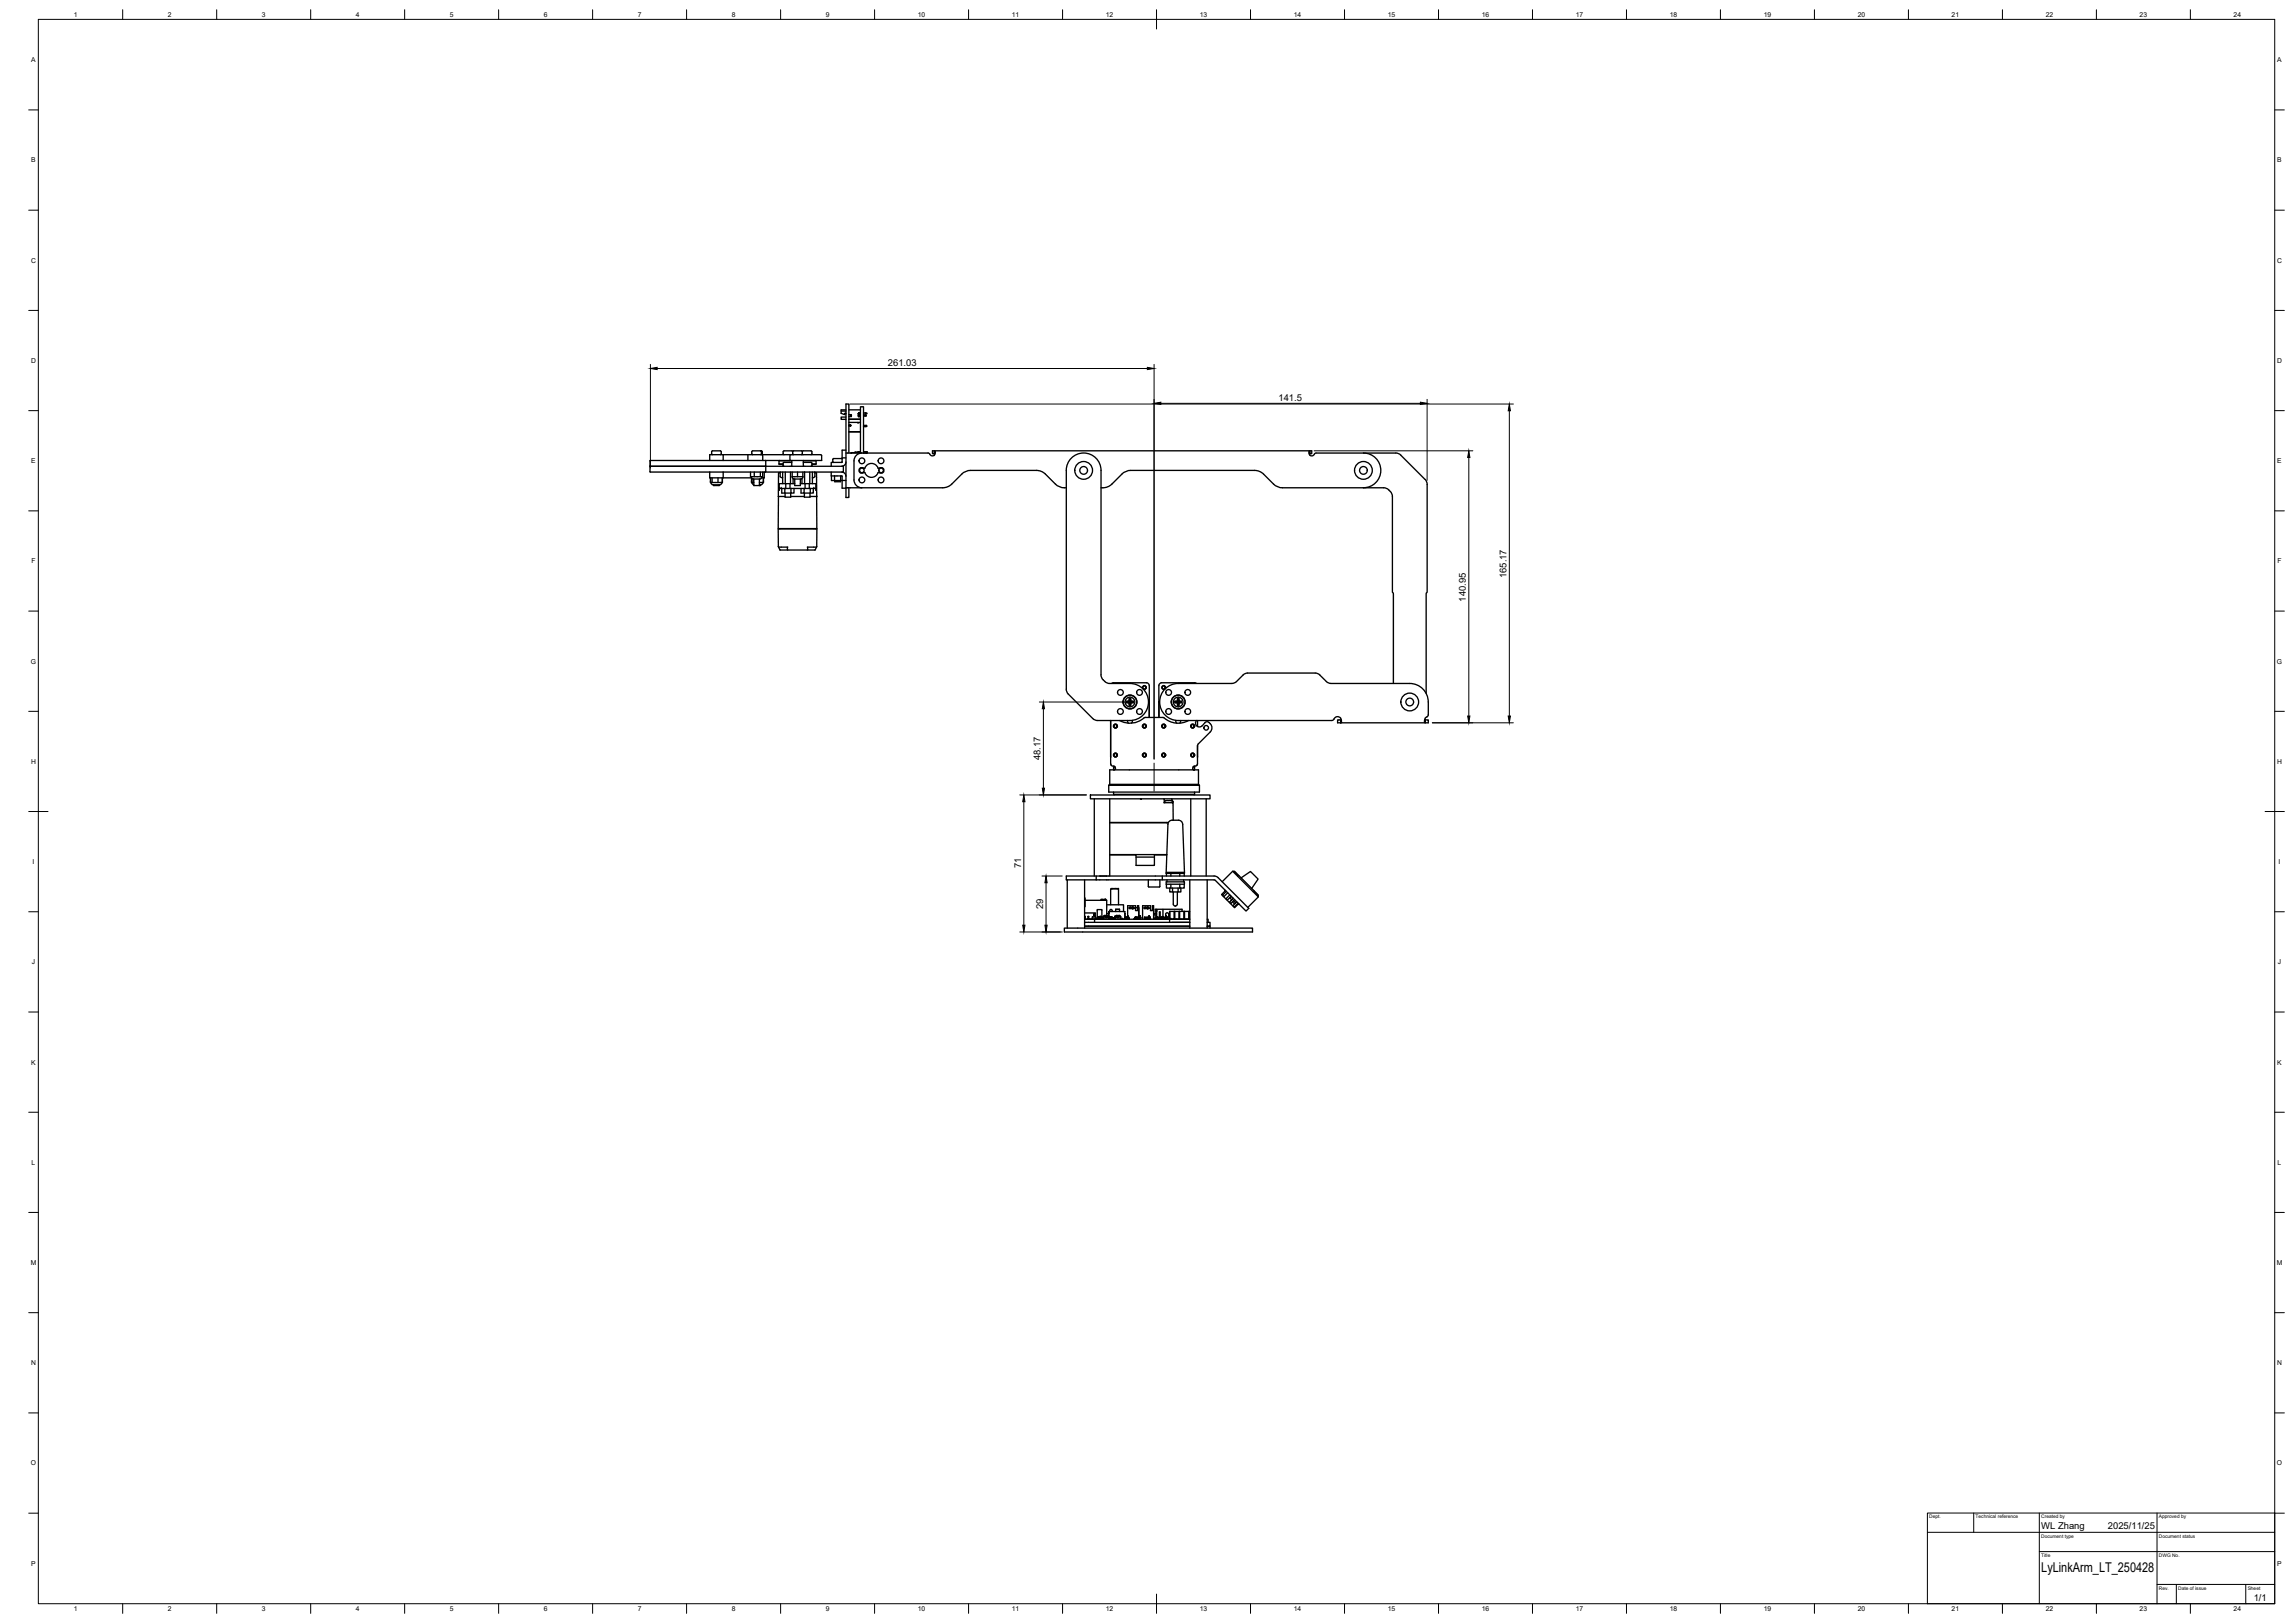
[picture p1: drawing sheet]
<svg xmlns="http://www.w3.org/2000/svg" width="1189mm" height="841mm" viewBox="0 0 1189 841" stroke-linecap="round" stroke-linejoin="round" font-family="sans-serif">
<defs><g id="words">
<text font-size="7" x="1058" y="815">LyLinkArm_LT_250428</text>
<g font-size="4.9">
<text x="460" y="189">261.03</text>
<text x="663" y="208">141.5</text>
<text x="781" y="300" transform="rotate(-90 781 300)">165.17</text>
<text x="760" y="312" transform="rotate(-90 760 312)">140.95</text>
<text x="539" y="394" transform="rotate(-90 539 394)">48.17</text>
<text x="529" y="450" transform="rotate(-90 529 450)">71</text>
<text x="541" y="471" transform="rotate(-90 541 471)">29</text>
<text x="1058" y="793">WL Zhang</text>
<text x="1092" y="793">2025/11/25</text>
<text x="1168" y="830">1/1</text>
</g>
<g font-size="3.5">
<text x="38" y="9">1</text>
<text x="87" y="9">2</text>
<text x="136" y="9">3</text>
<text x="184" y="9">4</text>
<text x="233" y="9">5</text>
<text x="282" y="9">6</text>
<text x="331" y="9">7</text>
<text x="379" y="9">8</text>
<text x="428" y="9">9</text>
<text x="476" y="9">10</text>
<text x="524" y="9">11</text>
<text x="573" y="9">12</text>
<text x="622" y="9">13</text>
<text x="670" y="9">14</text>
<text x="719" y="9">15</text>
<text x="768" y="9">16</text>
<text x="817" y="9">17</text>
<text x="865" y="9">18</text>
<text x="914" y="9">19</text>
<text x="963" y="9">20</text>
<text x="1011" y="9">21</text>
<text x="1060" y="9">22</text>
<text x="1109" y="9">23</text>
<text x="1158" y="9">24</text>
<text x="16" y="32">A</text>
<text x="1180" y="32">A</text>
<text x="16" y="84">B</text>
<text x="1180" y="84">B</text>
<text x="16" y="136">C</text>
<text x="1180" y="136">C</text>
<text x="16" y="188">D</text>
<text x="1180" y="188">D</text>
<text x="16" y="240">E</text>
<text x="1180" y="240">E</text>
<text x="16" y="292">F</text>
<text x="1180" y="292">F</text>
<text x="16" y="344">G</text>
<text x="1180" y="344">G</text>
<text x="16" y="396">H</text>
<text x="1180" y="396">H</text>
<text x="17" y="448">I</text>
<text x="1181" y="448">I</text>
<text x="17" y="500">J</text>
<text x="1181" y="500">J</text>
<text x="16" y="552">K</text>
<text x="1180" y="552">K</text>
<text x="16" y="604">L</text>
<text x="1180" y="604">L</text>
<text x="16" y="655">M</text>
<text x="1180" y="655">M</text>
<text x="16" y="707">N</text>
<text x="1180" y="707">N</text>
<text x="16" y="759">O</text>
<text x="1180" y="759">O</text>
<text x="16" y="811">P</text>
<text x="1180" y="811">P</text>
<text x="38" y="835">1</text>
<text x="87" y="835">2</text>
<text x="136" y="835">3</text>
<text x="184" y="835">4</text>
<text x="233" y="835">5</text>
<text x="282" y="835">6</text>
<text x="331" y="835">7</text>
<text x="379" y="835">8</text>
<text x="428" y="835">9</text>
<text x="476" y="835">10</text>
<text x="524" y="835">11</text>
<text x="573" y="835">12</text>
<text x="622" y="835">13</text>
<text x="670" y="835">14</text>
<text x="719" y="835">15</text>
<text x="768" y="835">16</text>
<text x="817" y="835">17</text>
<text x="865" y="835">18</text>
<text x="914" y="835">19</text>
<text x="963" y="835">20</text>
<text x="1011" y="835">21</text>
<text x="1060" y="835">22</text>
<text x="1109" y="835">23</text>
<text x="1158" y="835">24</text>
</g>
<g font-size="2.5">
<text x="1000" y="787">Dept.</text>
<text x="1024" y="787">Technical reference</text>
<text x="1058" y="787">Created by</text>
<text x="1119" y="787">Approved by</text>
<text x="1058" y="797">Document type</text>
<text x="1119" y="797">Document status</text>
<text x="1058" y="807">Title</text>
<text x="1119" y="807">DWG No.</text>
<text x="1119" y="824">Rev.</text>
<text x="1129" y="824">Date of issue</text>
<text x="1165" y="824">Sheet</text>
</g>
</g></defs>
<!-- layer: Visible -->
<g fill="none" stroke="#000" stroke-width=".7">
<path d="M436 213h2M438 214h.1M438 212h-2v2l2 1v-1M438 216h-2v1h2M440 219h6M440 215h1v1h-1M440 217h6M440 212h6M441 215v1M445 215h.1M445 214h.1M445 216v-1v1"/>
<path d="M445 216h.1M445 214v1M448 215v1M448 215h1M448 214h1M448 215h1l-1 1M449 214v1M368 239h.1M369 234v2M374 234h-1h-4M374 234l-1 2M375 236v3"/>
<path d="M388 236h7v3M388 236h-20v3M388 236v3M390 234v2M394 234h1M394 234h-4M395 234l-1 2M395 234v2M395 236h15M397 239v3M404 239h6M404 239v1"/>
<path d="M404 239h.1M406 234v2M409 239h-72v3M409 236h16h1v3h-17zM410 240h-4v1v1M410 239v3M411 235v1M411 234v1M411 235l-1 1M416 235v1M416 235l-1 1M416 234v1"/>
<path d="M416 240h5v1l-1 1M416 239h7M416 239v3M421 234h-1h-4h-1h-4h-1h-4M421 234l-1 2M423 239v1M436 239v1M436 239l-5 1v2M436 238h-4v1v1M438 239v2l-2 1M438 237h-2v2M438 233h-2v4"/>
<path d="M438 235h43l2 1h1M440 220h1M440 235v-26h-2v49h2v-5M440 221h1M440 224h6M441 220v1M441 235h.1M445 234h-1M446 235h-5M446 234l-3 1M447 235a4 4 0 0 0-4 4v10a4 4 0 0 0 4 4M448 220h1"/>
<path d="M449 220v1h-1h1M449 220v1M449 221h.1M449 234h.1M449 234h-1M449 234l-1 1v-24h-2v24M449 235h.1M449 234v1M484 235h-1v-1h197v1h-1M484 235h1M484 235v-1h1l-1 2M555 237a9 9 0 0 1 10-2 9 9 0 0 1 6 9v106l1 2 2 2h12a10 10 0 0 1 9 10 10 10 0 0 1-9 9h-19l-13-13-1-2v-114v-4z"/>
<path d="M679 235v-1l-1 1a1.6 1.6 0 0 0 2 1 1.6 1.6 0 0 0 2-1h42l2 1 13 14v109M679 235h-1M707 235a9 9 0 0 1 9 9 9 9 0 0 1-9 9M337 242v3h60M337 242h60M368 248h.1M368 245v3M368 248h21M368 248l1 2M369 250a3 3 0 0 0 4 1h1v-1M369 248v2M370 251v1l3-1"/>
<path d="M372 248v2M374 248v2h-5M375 245v3M389 245v2h6v-2M389 247l1 1M390 248v2h1M390 250l1 1M390 248v2M391 248v4h3M391 245v2M394 248v4M394 251v1"/>
<path d="M394 245v2M395 248h1M395 247a3 3 0 0 1-4 1h-1M395 250v1h-1M396 248v2h-2M396 245v3M396 248h.1M397 242v3M397 242h40v3h-20M397 245h20M403 257h4M403 257v17h20v-17"/>
<path d="M404 240l2 1M404 240h2M404 253v1M404 247l2 1M404 245h-1v12M405 245l-1 2M405 253v3h2v-3h3M406 245v6M407 245v6M407 251h-3v2h3M407 251h5M407 251v2"/>
<path d="M409 251v2M410 245v6M410 256v2h-3v-2h3M410 257h7M410 253v3h1v-3M410 253h7M411 245v2a4 4 0 0 0 4 1h1v-3M411 247h5M411 248v3M412 248v4h3v-4M413 245v2M415 251h4"/>
<path d="M415 253v3h2v-3h3M416 248v3M417 245v6M417 251v2M419 251h4v2M419 251v2M420 245v6M420 256v2h-3v-2h3M420 257h3M420 253v3h2v-3M420 253h3M421 240h2"/>
<path d="M421 245v6M422 245v2l-1 1M422 245h1v12M423 253v1M423 240l-2 1M431 245v2h1M431 247v2h1v-2h4v6h2M432 247h.1M432 249h4v1h-3v-1M436 247v2h2M436 245h2v2M446 243l1-1 1 1a4 4 0 0 1 4-3 4 4 0 0 1 3 3 1.6 1.6 0 0 1 3 0 1.6 1.6 0 0 1-1 2 1.6 1.6 0 0 1-2 0 4 4 0 0 1-4 2 4 4 0 0 1-3-2 1.5 1.5 0 0 1-2 0 1.5 1.5 0 0 1 0-2z"/>
<path d="M498 246l2-2h3h34h3l2 2M498 246l-5 5-4 2h-51M542 246l5 5a7 7 0 0 0 6 2M581 246l2-2h3h64h3l2 2M581 246l-5 5a7 7 0 0 1-5 2M655 246l6 5 3 2h53l2 1 2 1 1 2v50v47M404 274h.1M423 274h.1M403 283h.1M403 283v-9h20v9M403 283v1M403 284l1 1h18l1-1"/>
<path d="M403 284h5M408 284v1M418 284h5M419 284l-1 1M423 283v1M423 283h.1M576 354h19l1 1v17v-8M620 354h-18l-1 1v17v-8M576 373v23v1h2v2h-1v-2M584 364h1M584 363v1M584 363h1"/>
<path d="M584 373l1 2M585 364h.1M585 363h.1M585 364v1h1v-1M585 363h-1v1h1M585 364v1M585 362v1M585 362h1h-1v1M586 365h-1M586 362v1M586 363h.1M586 364h.1"/>
<path d="M586 364v1M586 363h1v1h-1M586 363h1M587 373l-1 2M587 363v1M587 364h-1M609 364h1M609 363v1M609 363h1M609 373l1 2M610 364h.1M610 363h.1"/>
<path d="M610 364v1h1v-1M610 363h-1v1h1M610 364v1M610 362v1M610 362h1h-1v1M611 365h-1M611 362v1M611 363h.1M611 364h.1M611 364v1M611 363h1v1h-1M611 363h1"/>
<path d="M612 373l-1 2M612 363v1M612 364h-1M616 373a12 12 0 0 1-13-1h-10a11 11 0 0 1-13 1M620 373a2.2 2.2 0 0 0 1 4 2.2 2.2 0 0 0 3-2 2.8 2.8 0 0 1 4 1 2.8 2.8 0 0 1-1 3l-6 7M621 373v3M693 373h2v2h-2zM695 373h.1M738 373l1 2-1-2 2-3v-6a10 10 0 0 0-9-10h-41h-2l-4-5h-2h-35h-2l-4 4-2 1h-28a10 10 0 0 0-10 10 10 10 0 0 0 10 9h80a2.2 2.2 0 0 1 3-1 2.2 2.2 0 0 1 1 3h45v-2h-1M576 392h.1M577 399h-2v7M577 397h.1"/>
<path d="M577 397v2M578 397h-1M618 397h1M619 397h.1M619 399h2v7M619 397v2zM621 392h.1M621 386v10l-1 1h-2v2h1h-42M565 412h62v2h-62zM567 414v40M575 407h47M575 406h46"/>
<path d="M575 406v1M575 414v40M577 410v2M577 412h42M591 414h.1M603 414v2M603 416h5v9M607 415h1l-1 1M607 415h-3v1M607 415h.1M607 414l1 1M608 415h.1"/>
<path d="M608 415v1M617 414v40M619 410v2M621 406l1 1v3h-47v-3M625 414v40M575 426h30M575 426h31M605 426h.1M553 456v25M562 456v25M568 454h62l1 1 16 16-1 1-17-16h-61zM568 454h-15v2h15"/>
<path d="M575 443h14v5h9v-5h7M575 443h30M589 444h9M595 456v3M601 459h-6M601 456v3M602 454v2M604 452h10M604 453h10M604 458v-1h10v1M604 458h10M604 458v2h3v-2"/>
<path d="M604 453v1M605 456v1M607 453v1M611 458v2h3v-2M611 453v1M613 456v1M614 452l-1-25a4 4 0 0 0-5-2 2.2 2.2 0 0 0-3 2l-1 26M614 452v2M617 456v25M626 456v25M639 451h1l12 13v1zM639 451l-6 6"/>
<path d="M643 455l5-3 4 4-3 4M562 475h.1M562 476h5M562 465v5M562 473h6M562 480h55zM562 478h55M562 476h.1M562 467h12v7M562 475v1M564 475h.1M564 476h.1"/>
<path d="M564 475v1M565 476h.1M566 476h-3M566 476v-1v1M566 476h.1M567 474l1 1v1M567 474h.1M567 474h1M568 473l-1 1M568 476h.1M568 473h.1M568 473v3"/>
<path d="M569 476h.1M569 476h-1M569 475h2v1h-2zM569 475l1 1M569 475h.1M570 475h.1M570 476h.1M570 475h-1M570 475v1M570 476h-1M570 476h1h-1M570 467h2"/>
<path d="M571 476h.1M571 475v-4h-2v4M572 476h-1M572 475h.1M572 467h.1M572 475v1M572 475h1M572 475h3M572 476v-1h1v1l2-1v1M572 467h1M572 474v1M572 474h.1"/>
<path d="M573 474h1M573 467h.1M573 476h1M573 475h.1M573 475h1M574 473h1v2M574 469h8v3M574 475h.1M574 474h.1M574 474v1M575 475h.1M575 475v1"/>
<path d="M575 473h.1M575 475h-1M575 476h.1M575 472a.7 .7 0 0 1 1-1 .6 .6 0 0 1 0 1M575 472v3M575 472h8v4M576 469v-9h4v9M576 476h.1M578 476h-2M578 475h.1M578 475v1h-3h1M578 475h3"/>
<path d="M578 475h1M578 476v-1h1v1l2-1v1M578 472v-1h2v1M578 474v1M578 474h.1M578 474h2M579 476h1M579 475h.1M579 475h1M580 475h.1M580 474h.1M580 474v1"/>
<path d="M581 475h.1M581 475v1M581 475h-1M581 476h1M581 476h2M582 476h.1M583 473h.1M583 473v3M583 476h.1M583 476h2M583 476h1M584 476h.1"/>
<path d="M584 476h-1M584 476h1zM584 476h1M584 475h.1M585 476h-1M585 476h.1M585 475h.1M585 475v1M585 475l-2 1M585 470l1 1v-1v1zM587 470h.1M587 471h.1"/>
<path d="M587 471h1M588 471h-1M588 471h.1M588 476h.1M588 476h1zM588 476h1M588 475v1M588 475h.1M589 476h.1M588 470h2M588 475h3M589 476h-1"/>
<path d="M589 476h1M589 472h-1v-3h-4v6M589 472h.1M590 472v-3v6M590 476h.1M590 476h-1M590 470v5M590 475h.1M590 475h1M591 475h.1M591 476h.1M591 475v1"/>
<path d="M591 476h-2M593 470l1 1-1-1v1zM593 476h.1M593 475v1M593 475h.1M593 475h3M594 476h-1M594 476h1zM594 476h.1M594 476l-1-1v1M594 471h.1M594 470h.1"/>
<path d="M594 476h1M594 476l1-1v1M594 470h1M594 471h1M595 471h-1M595 470h.1M595 471h.1M595 470h-1M595 476l1-1v1M595 476h.1M595 475h1M596 471h.1"/>
<path d="M596 475h.1M596 476h.1M596 476h-1M596 475v1M596 472h1M597 472h-1v-3h-4v7M597 472h.1M597 472v-3h1v7M599 476h.1M599 476h1M599 474v2M599 472h.1"/>
<path d="M599 471h.1M599 472v1M599 473h.1M599 473h-1v1h1M599 471v1M599 471v5M600 476h.1M601 476h.1M601 475v-2v2M601 476h1M602 476h.1M602 475h.1"/>
<path d="M603 475h.1M603 475h-1M603 471v4M603 475v1M603 476h2M603 476h.1M603 476h1M603 476h-1M604 476h.1M604 474a1 1 0 0 1 1-1 1.1 1.1 0 0 1 1 2v1M604 474v1M604 475h.1"/>
<path d="M604 476h1M604 475h1M605 476h-1M605 476h.1M605 475h.1M605 475h-5v1M605 475v1M606 476h-39v2M606 460v2h2v-2M606 472v4M606 476h3v-4v4M606 476h.1"/>
<path d="M606 476h1M607 460h4M607 476h.1M608 462h3M608 476h.1M608 462v6l1 1M609 476h.1M609 476h8h-11v2M609 472v4M609 470h.1M610 476h.1M610 462v6l-1 1"/>
<path d="M611 460v2h1v-2M611 476h.1M611 472v4M612 476h.1M613 472v-1h-14v2M613 476h.1M614 472v4M614 476h.1M615 476h.1M616 476h.1M616 472v4M617 472h-11v4"/>
<path d="M626 476v2M626 478h1v2h-1h1v1M635 461v1M635 461l-2 3 7 6 2-2M636 462l-2 2v1l2-2M637 464l-2 2h1l2-2M638 467h.1M638 465h-1l1 1v1M639 466h.1M639 467l1 1M639 465v1M639 466l-2 1 1 1 2-2"/>
<path d="M640 468h.1M641 467l-1 1M641 467l-2 2 1 1 2-2M642 468v1M652 465l-5 5M552 481h97v2h-97z"/>
<circle cx="445" cy="216" r=".1"/>
<circle cx="447" cy="239" r="1.5"/>
<circle cx="457" cy="239" r="1.5"/>
<circle cx="447" cy="244" r="1.2"/>
<circle cx="447" cy="249" r="1.5"/>
<circle cx="457" cy="249" r="1.5"/>
<circle cx="457" cy="244" r="1.2"/>
<circle cx="562" cy="244" r="2"/>
<circle cx="562" cy="244" r="5"/>
<circle cx="707" cy="244" r="2"/>
<circle cx="707" cy="244" r="5"/>
<circle cx="581" cy="359" r="1.5"/>
<circle cx="591" cy="359" r="1.5"/>
<circle cx="593" cy="356" r="1"/>
<circle cx="593" cy="356" r=".8"/>
<circle cx="603" cy="356" r="1"/>
<circle cx="603" cy="356" r=".8"/>
<circle cx="606" cy="359" r="1.5"/>
<circle cx="616" cy="359" r="1.5"/>
<circle cx="578" cy="376" r="1"/>
<circle cx="578" cy="376" r=".8"/>
<circle cx="581" cy="369" r="1.5"/>
<circle cx="586" cy="364" r="2.5"/>
<circle cx="586" cy="364" r="4"/>
<circle cx="591" cy="369" r="1.5"/>
<circle cx="593" cy="376" r="1"/>
<circle cx="593" cy="376" r=".8"/>
<circle cx="603" cy="376" r="1"/>
<circle cx="603" cy="376" r=".8"/>
<circle cx="606" cy="369" r="1.5"/>
<circle cx="611" cy="364" r="2.5"/>
<circle cx="611" cy="364" r="4"/>
<circle cx="616" cy="369" r="1.5"/>
<circle cx="618" cy="376" r="1"/>
<circle cx="618" cy="376" r=".8"/>
<circle cx="625" cy="377" r="1.2"/>
<circle cx="731" cy="364" r="2"/>
<circle cx="731" cy="364" r="5"/>
<circle cx="578" cy="391" r="1"/>
<circle cx="578" cy="391" r=".8"/>
<circle cx="593" cy="391" r="1"/>
<circle cx="593" cy="391" r=".8"/>
<circle cx="603" cy="391" r="1"/>
<circle cx="603" cy="391" r=".8"/>
<circle cx="618" cy="391" r="1"/>
<circle cx="618" cy="391" r=".8"/>
<circle cx="586" cy="471" r=".1"/>
<circle cx="593" cy="471" r=".1"/>
</g>
<g fill="#000">
<circle cx="368" cy="250" r=".3"/>
<circle cx="374" cy="250" r=".3"/>
<circle cx="390" cy="250" r=".3"/>
<circle cx="396" cy="250" r=".3"/>
<circle cx="405" cy="253" r=".3"/>
<circle cx="422" cy="253" r=".3"/>
<circle cx="423" cy="257" r=".3"/>
<circle cx="569" cy="475" r=".3"/>
<circle cx="570" cy="476" r=".3"/>
<circle cx="570" cy="475" r=".3"/>
<circle cx="571" cy="476" r=".3"/>
<circle cx="571" cy="467" r=".3"/>
<circle cx="572" cy="467" r=".3"/>
<circle cx="572" cy="475" r=".3"/>
<circle cx="573" cy="467" r=".3"/>
<circle cx="576" cy="476" r=".3"/>
<circle cx="578" cy="475" r=".3"/>
<circle cx="581" cy="476" r=".3"/>
<circle cx="582" cy="476" r=".3"/>
<circle cx="584" cy="476" r=".3"/>
<circle cx="584" cy="475" r=".3"/>
<circle cx="585" cy="475" r=".3"/>
<circle cx="585" cy="476" r=".3"/>
<circle cx="588" cy="476" r=".3"/>
<circle cx="589" cy="476" r=".3"/>
<circle cx="590" cy="476" r=".3"/>
<circle cx="590" cy="475" r=".3"/>
<circle cx="591" cy="475" r=".3"/>
<circle cx="591" cy="476" r=".3"/>
<circle cx="594" cy="476" r=".3"/>
<circle cx="595" cy="475" r=".3"/>
<circle cx="596" cy="475" r=".3"/>
<circle cx="599" cy="476" r=".3"/>
<circle cx="600" cy="476" r=".3"/>
<circle cx="602" cy="476" r=".3"/>
<circle cx="603" cy="475" r=".3"/>
<circle cx="604" cy="475" r=".3"/>
<circle cx="604" cy="476" r=".3"/>
<circle cx="605" cy="475" r=".3"/>
<circle cx="605" cy="476" r=".3"/>
<circle cx="607" cy="476" r=".3"/>
</g>
<!-- layer: BORDER -->
<g fill="none" stroke="#000" stroke-width=".52">
<path d="M20 10h1159v821h-1159zM64 5v5M112 5v5M161 5v5M210 5v5M258 5v5M307 5v5M356 5v5M405 5v5M453 5v5M502 5v5M551 5v5"/>
<path d="M599 5v10M648 5v5M697 5v5M746 5v5M794 5v5M843 5v5M892 5v5M940 5v5M989 5v5M1038 5v5M1086 5v5M1135 5v5"/>
<path d="M15 57h5M1179 57h5M15 109h5M1179 109h5M15 161h5M1179 161h5M15 213h5M1179 213h5M15 265h5M1179 265h5M15 317h5M1179 317h5"/>
<path d="M15 369h5M1179 369h5M15 421h10M1174 421h10M15 472h5M1179 472h5M15 524h5M1179 524h5M15 576h5M1179 576h5M15 628h5M1179 628h5"/>
<path d="M15 680h5M1179 680h5M15 732h5M1179 732h5M15 784h5M1179 784h5M64 831v5M112 831v5M161 831v5M210 831v5M258 831v5M307 831v5"/>
<path d="M356 831v5M405 831v5M453 831v5M502 831v5M551 831v5M599 826v10M648 831v5M697 831v5M746 831v5M794 831v5M843 831v5M892 831v5"/>
<path d="M940 831v5M989 831v5M1038 831v5M1086 831v5M1135 831v5"/>
</g>
<!-- layer: TITLEBLOCK -->
<path d="M999 784h180v47h-180zM999 794h180M1023 784v10M1057 784v47M1118 784v47M1057 804h122M1118 821h61M1128 821v10M1164 821v10" fill="none" stroke="#000" stroke-width=".52"/>
<!-- layer: FD_Dimensions -->
<g fill="none" stroke="#000" stroke-width=".52">
<path d="M337 189v54M341 191h254M598 189v204M441 209h343M602 209h134M740 207v42M782 213v158M681 234h82M761 237v134M539 364h45M541 367v41M742 375h42"/>
<path d="M529 412h34M531 415v64M540 454h10M542 457v22M529 483h22"/>
</g>
<g fill="#000" stroke="#000" stroke-width=".52">
<path d="M337 191l4-1v2zM595 190l3 1-3 1zM598 209l4-1v2zM736 208l4 1-4 1zM782 209l1 4h-1zM761 234l1 3h-1zM541 364v3h-1zM761 371h1l-1 4zM782 371h1l-1 4zM531 412v3h-1zM540 408h1v4zM542 454l1 3h-1z"/>
<path d="M530 479h1v4zM542 479h1l-1 4z"/>
</g>
<!-- layer: Smart Centers -->
<path d="M598 395v15" fill="none" stroke="#000" stroke-width=".52"/>
<use href="#words"/>
</svg>
